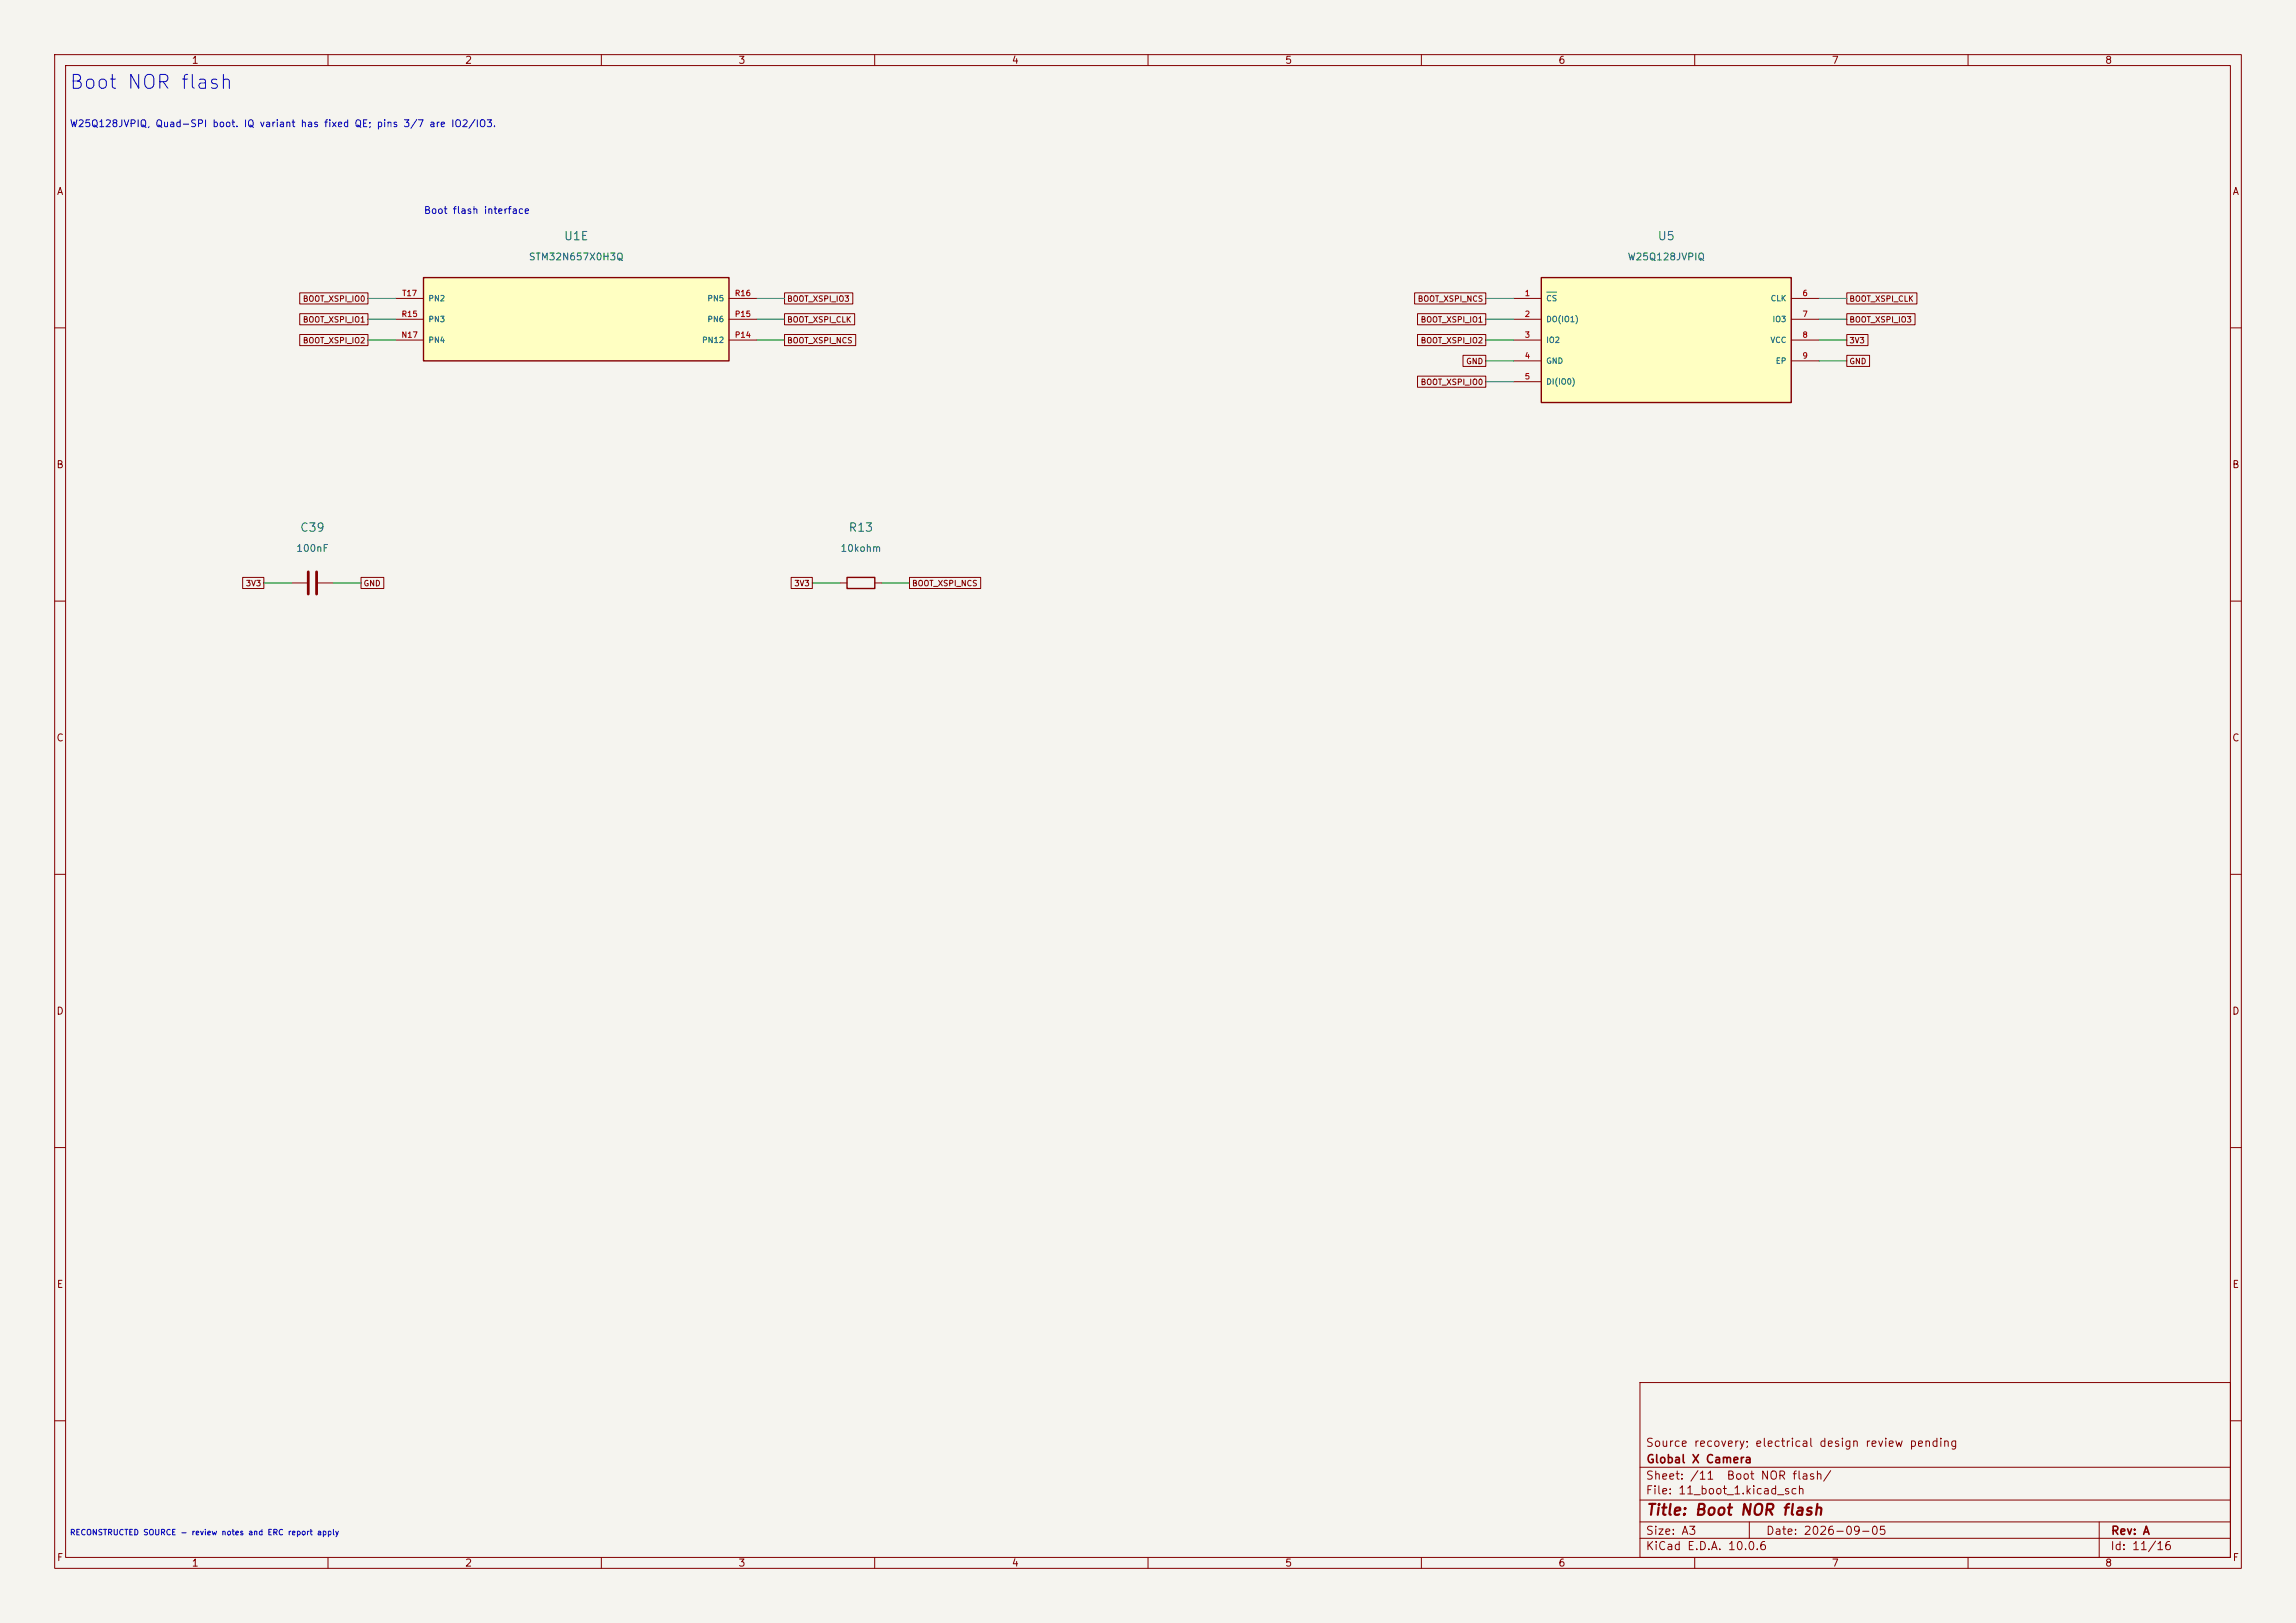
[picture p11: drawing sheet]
<svg xmlns="http://www.w3.org/2000/svg" width="420mm" height="297mm" viewBox="0 0 420 297" stroke-linecap="round" stroke-linejoin="round" font-family="sans-serif">
<defs><g id="words">
<text font-size="2.5" fill="#0000c2" x="12.5" y="16.9">Boot NOR flash</text>
<text font-size="2" fill="#840000" x="301" y="277.8">Title: Boot NOR flash</text>
<g font-size="1.5" fill="#006464">
<text x="103" y="44.3">U1E</text>
<text x="303.1" y="44.3">U5</text>
<text x="54.8" y="97.7">C39</text>
<text x="155.1" y="97.7">R13</text>
</g>
<g font-size="1.5" fill="#840000">
<text x="300.9" y="265.1">Source recovery; electrical design review pending</text>
<text x="301" y="268.1">Global X Camera</text>
<text x="300.9" y="273.8">File: 11_boot_1.kicad_sch</text>
<text x="300.9" y="271.1">Sheet: /11</text>
<text x="315.7" y="271.1">Boot NOR flash/</text>
<text x="300.9" y="281.2">Size: A3</text>
<text x="322.9" y="281.2">Date: 2026-09-05</text>
<text x="386" y="281.2">Rev: A</text>
<text x="300.9" y="284">KiCad E.D.A. 10.0.6</text>
<text x="385.9" y="284">Id: 11/16</text>
</g>
<g font-size="1.3" fill="#840000">
<text x="35" y="12">1</text>
<text x="85" y="12">2</text>
<text x="135" y="12">3</text>
<text x="185" y="12">4</text>
<text x="235" y="12">5</text>
<text x="285" y="12">6</text>
<text x="335" y="12">7</text>
<text x="385" y="12">8</text>
<text x="10.3" y="36">A</text>
<text x="408.3" y="36">A</text>
<text x="10.2" y="86">B</text>
<text x="408.2" y="86">B</text>
<text x="10.2" y="136">C</text>
<text x="408.2" y="136">C</text>
<text x="10.2" y="186">D</text>
<text x="408.2" y="186">D</text>
<text x="10.3" y="236">E</text>
<text x="408.3" y="236">E</text>
<text x="10.3" y="286">F</text>
<text x="35" y="287">1</text>
<text x="85" y="287">2</text>
<text x="135" y="287">3</text>
<text x="185" y="287">4</text>
<text x="235" y="287">5</text>
<text x="285" y="287">6</text>
<text x="335" y="287">7</text>
<text x="385" y="287">8</text>
<text x="408.3" y="286">F</text>
</g>
<g font-size="1.3" fill="#0000c2">
<text x="12.7" y="23.6">W25Q128JVPIQ, Quad-SPI boot. IQ variant has fixed QE; pins 3/7 are IO2/IO3.</text>
<text x="77.4" y="39.4">Boot flash interface</text>
</g>
<g font-size="1.3" fill="#006464">
<text x="96.6" y="48">STM32N657X0H3Q</text>
<text x="297.6" y="48">W25Q128JVPIQ</text>
<text x="54.1" y="101.3">100nF</text>
<text x="153.6" y="101.3">10kohm</text>
</g>
<g font-size="1" fill="#840000">
<text x="55.3" y="55.5">BOOT_XSPI_IO0</text>
<text x="55.3" y="59.3">BOOT_XSPI_IO1</text>
<text x="143.9" y="55.5">BOOT_XSPI_IO3</text>
<text x="143.9" y="59.3">BOOT_XSPI_CLK</text>
<text x="259.2" y="55.5">BOOT_XSPI_NCS</text>
<text x="259.8" y="59.3">BOOT_XSPI_IO1</text>
<text x="338.2" y="55.5">BOOT_XSPI_CLK</text>
<text x="338.2" y="59.3">BOOT_XSPI_IO3</text>
<text x="55.3" y="63.1">BOOT_XSPI_IO2</text>
<text x="143.9" y="63.1">BOOT_XSPI_NCS</text>
<text x="259.8" y="63.1">BOOT_XSPI_IO2</text>
<text x="338.2" y="63.1">3V3</text>
<text x="259.8" y="70.7">BOOT_XSPI_IO0</text>
<text x="268.1" y="66.9">GND</text>
<text x="338.2" y="66.9">GND</text>
<text x="44.9" y="107.5">3V3</text>
<text x="66.4" y="107.5">GND</text>
<text x="145.2" y="107.5">3V3</text>
<text x="166.7" y="107.5">BOOT_XSPI_NCS</text>
</g>
<g font-size="1" fill="#a90000">
<text x="73.4" y="58.2">R15</text>
<text x="73.5" y="54.4">T17</text>
<text x="134.3" y="58.2">P15</text>
<text x="134.3" y="54.4">R16</text>
<text x="278.8" y="54.4">1</text>
<text x="278.8" y="58.2">2</text>
<text x="329.6" y="54.4">6</text>
<text x="329.6" y="58.2">7</text>
<text x="73.3" y="62">N17</text>
<text x="134.3" y="62">P14</text>
<text x="278.8" y="62">3</text>
<text x="278.8" y="65.9">4</text>
<text x="329.6" y="62">8</text>
<text x="329.6" y="65.9">9</text>
<text x="278.8" y="69.7">5</text>
</g>
<g font-size="1" fill="#006464">
<text x="78.3" y="59.2">PN3</text>
<text x="78.3" y="55.4">PN2</text>
<text x="129.3" y="59.2">PN6</text>
<text x="129.3" y="55.4">PN5</text>
<text x="282.7" y="55.4">CS</text>
<text x="282.7" y="59.2">DO(IO1)</text>
<text x="323.8" y="55.4">CLK</text>
<text x="324.1" y="59.2">IO3</text>
<text x="78.3" y="63">PN4</text>
<text x="128.3" y="63">PN12</text>
<text x="282.7" y="63">IO2</text>
<text x="323.8" y="63">VCC</text>
<text x="282.7" y="66.8">GND</text>
<text x="282.7" y="70.6">DI(IO0)</text>
<text x="324.7" y="66.8">EP</text>
</g>
<text font-size="1" fill="#0000c2" x="12.7" y="281.2">RECONSTRUCTED SOURCE - review notes and ERC report apply</text>
</g></defs>
<path d="M0 0h420v297h-420z" fill="#f5f4ef" stroke="#f5f4ef" stroke-width=".18"/>
<g fill="none" stroke="#840000" stroke-width=".18">
<path d="M10 10h400v277h-400zM12 12h396v273h-396zM60 10v2M110 10v2M160 10v2M210 10v2M260 10v2M310 10v2M360 10v2M10 60h2M408 60h2M10 110h2"/>
<path d="M408 110h2M10 160h2M408 160h2M10 210h2M408 210h2M300 253h108v32h-108zM10 260h2M300 278.5h108M300 274.5h108M300 268.5h108M320 278.5v3M384 278.5v6.5"/>
<path d="M408 260h2M60 285v2M110 285v2M160 285v2M210 285v2M260 285v2M300 281.5h108M310 285v2M360 285v2"/>
</g>
<path d="M281.9 50.8h45.8v22.9h-45.8z" fill="#ffffc2"/>
<path d="M281.9 50.8h45.8v22.9h-45.8z" fill="none" stroke="#840000" stroke-width=".25"/>
<path d="M276.9 54.6h5M276.9 58.4h5M327.7 54.6h5M327.7 58.4h5M276.9 62.2h5M276.9 66h5M276.9 69.9h5M327.7 62.2h5M327.7 66h5" fill="none" stroke="#840000" stroke-width=".18"/>
<path d="M282.9 53.4h1.8" fill="none" stroke="#006464" stroke-width=".18"/>
<path d="M77.5 50.8h55.8v15.2h-55.8z" fill="#ffffc2"/>
<path d="M77.5 50.8h55.8v15.2h-55.8zM154.9 105.7h5.1v2h-5.1z" fill="none" stroke="#840000" stroke-width=".25"/>
<g fill="none" stroke="#840000" stroke-width=".18">
<path d="M54.8 53.6h12.5v2h-12.5zM54.8 57.4h12.5v2h-12.5zM72.4 58.4h5.1M72.4 54.6h5.1M133.3 58.4h5.1M133.3 54.6h5.1M143.5 53.6h12.5v2h-12.5zM143.5 57.4h12.8v2h-12.8zM258.8 53.6h13v2h-13zM259.3 57.4h12.5v2h-12.5zM337.8 53.6h12.8v2h-12.8zM337.8 57.4h12.5v2h-12.5z"/>
<path d="M54.8 61.2h12.5v2h-12.5zM72.4 62.2h5.1M133.3 62.2h5.1M143.5 61.2h13v2h-13zM259.3 61.2h12.5v2h-12.5zM259.3 68.8h12.5v2.1h-12.5zM267.6 65h4.2v2.1h-4.2zM337.8 61.2h3.9v2h-3.9zM337.8 65h4.2v2.1h-4.2zM44.4 105.7h3.9v2h-3.9zM53.3 106.7h2.8M58.2 106.7h2.8"/>
<path d="M66 105.7h4.2v2h-4.2zM144.7 105.7h3.9v2h-3.9zM153.7 106.7h1.2M160 106.7h1.3M166.4 105.7h13v2h-13z"/>
</g>
<path d="M56.4 104.6v4.1M57.9 104.6v4.1" fill="none" stroke="#840000" stroke-width=".51"/>
<g fill="none" stroke="#009600" stroke-width=".18">
<path d="M67.3 58.4h5.1M67.3 54.6h5.1M138.4 58.4h5.1M138.4 54.6h5.1M271.8 58.4h5.1M271.8 54.6h5.1M332.7 58.4h5.1M332.7 54.6h5.1M67.3 62.2h5.1M138.4 62.2h5.1M271.8 62.2h5.1M271.8 69.9h5.1"/>
<path d="M271.8 66h5.1M332.7 62.2h5.1M332.7 66h5.1M48.3 106.7h5M61 106.7h5M148.6 106.7h5.1M161.3 106.7h5.1"/>
</g>
<use href="#words"/>
</svg>
